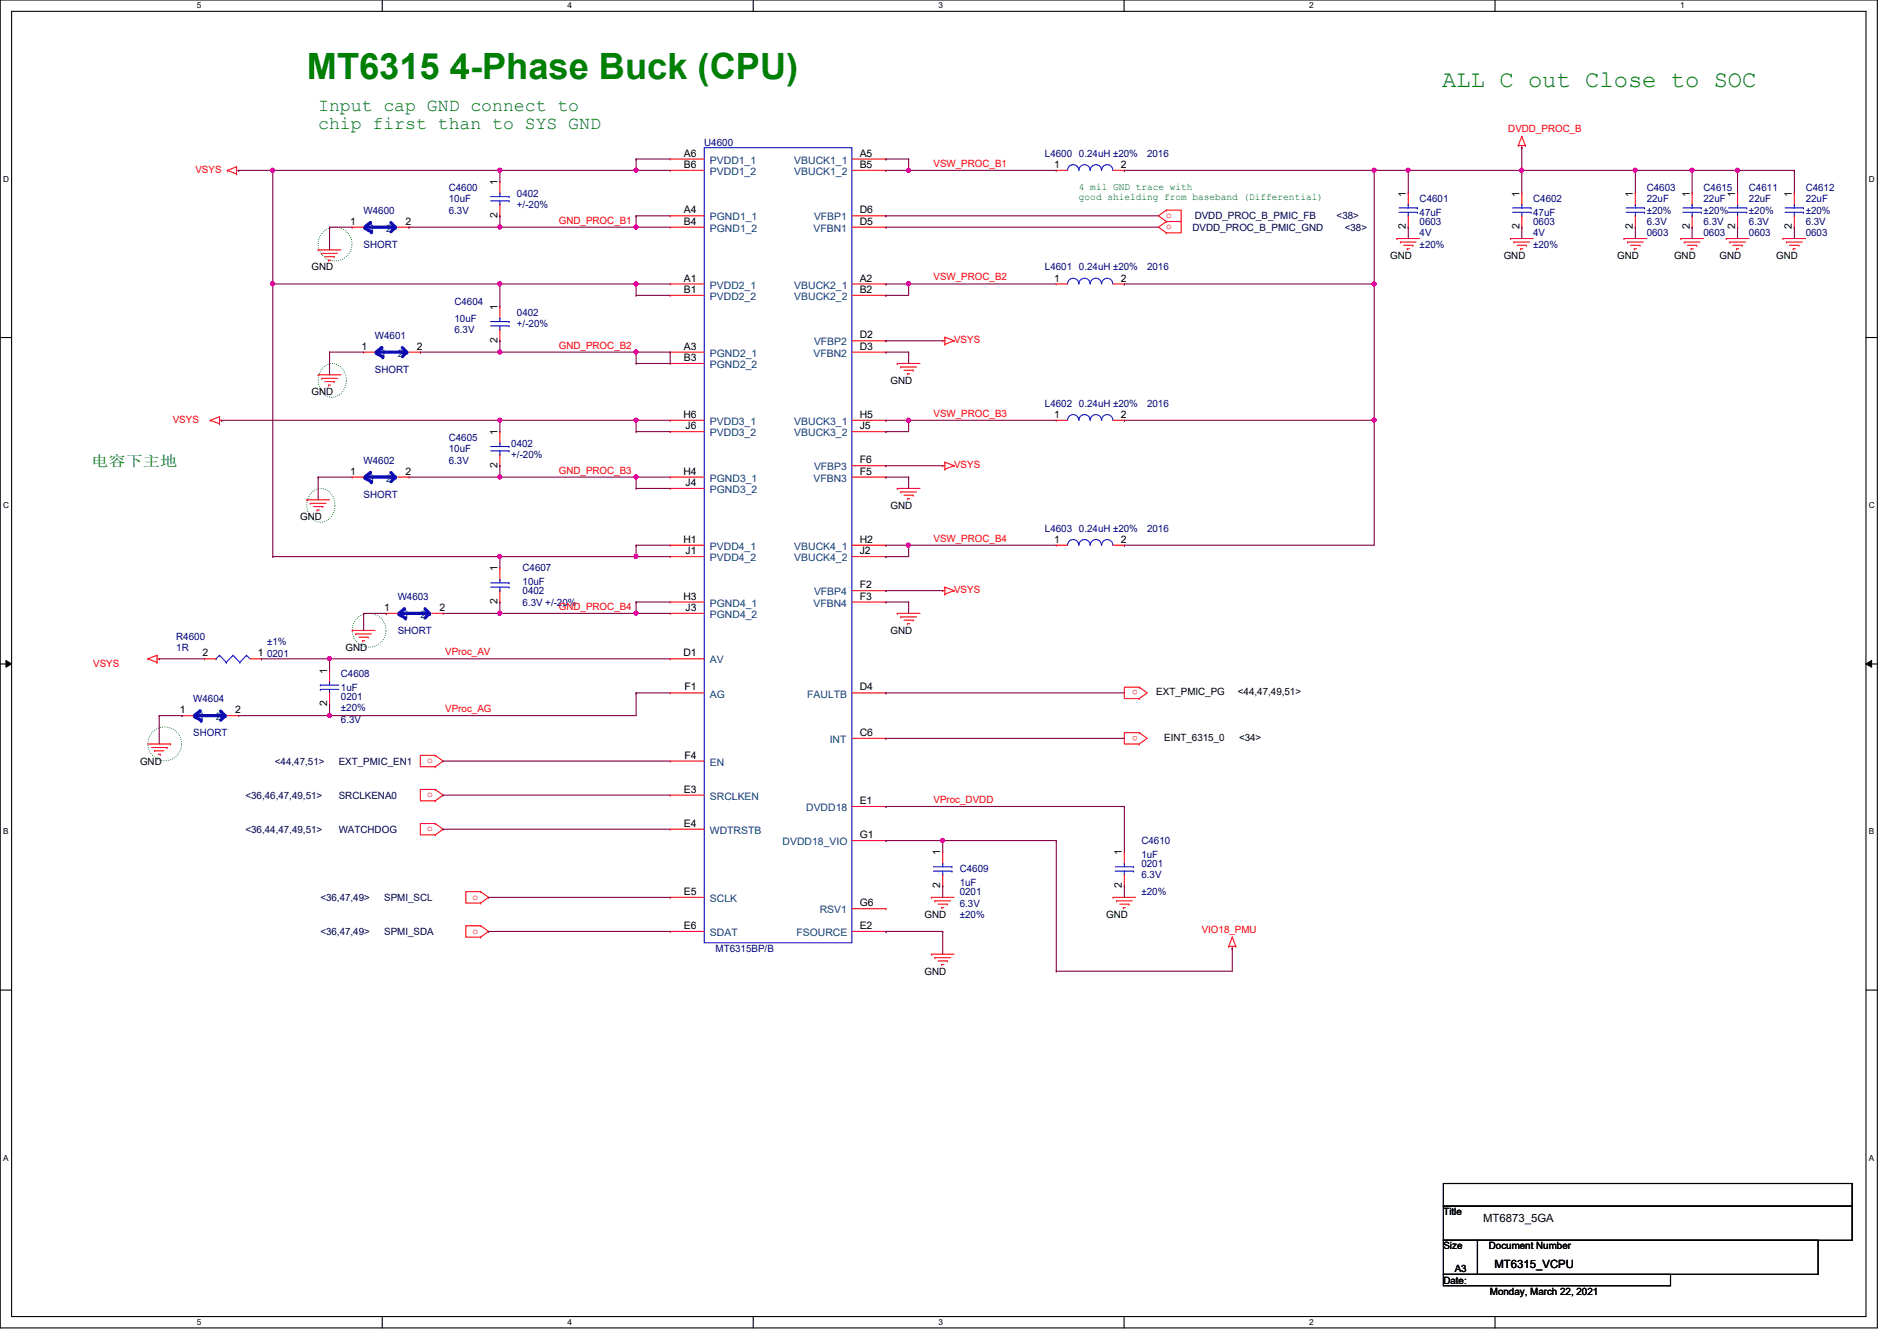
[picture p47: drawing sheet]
<svg xmlns="http://www.w3.org/2000/svg" width="297mm" height="210mm" viewBox="0 0 297 210" stroke-linecap="round" stroke-linejoin="round" font-family="sans-serif">
<defs><g id="words">
<text font-size="5.7" fill="#008000" x="48" y="12.4">MT6315 4-Phase Buck (CPU)</text>
<text font-size="3.7" fill="#008000" x="225.8" y="13.7">ALL C out Close to SOC</text>
<g font-size="2.8" fill="#008000">
<text x="49.8" y="17.4">Input cap GND connect to</text>
<text x="49.8" y="20.2">chip first than to SYS GND</text>
</g>
<text font-size="2.3" fill="#008000" x="14.3" y="73">被三电放电</text>
<g font-size="1.8">
<text x="232.2" y="191.3">MT6873_5GA</text>
<text x="234" y="198.4">MT6315_VCPU</text>
</g>
<g font-size="1.6" fill="#000080">
<text x="110.3" y="22.8">U4600</text>
<text x="70.3" y="29.9">C4600</text>
<text x="163.6" y="24.6">L4600 0.24uH ±20%</text>
<text x="179.6" y="24.6">2016</text>
<text x="257.8" y="29.9">C4603</text>
<text x="266.7" y="29.9">C4615</text>
<text x="273.9" y="29.9">C4611</text>
<text x="282.7" y="29.9">C4612</text>
<text x="56.9" y="33.4">W4600</text>
<text x="70.3" y="31.7">10uF</text>
<text x="70.3" y="33.4">6.3V</text>
<text x="80.9" y="30.8">0402</text>
<text x="80.9" y="32.6">+/-20%</text>
<text x="222.3" y="31.7">C4601</text>
<text x="222.3" y="33.8">47uF</text>
<text x="222.3" y="35.2">0603</text>
<text x="240.1" y="31.7">C4602</text>
<text x="240.1" y="33.8">47uF</text>
<text x="240.1" y="35.2">0603</text>
<text x="257.8" y="31.7">22uF</text>
<text x="257.8" y="35.2">6.3V</text>
<text x="257.8" y="33.4">±20%</text>
<text x="266.7" y="31.7">22uF</text>
<text x="266.7" y="35.2">6.3V</text>
<text x="266.7" y="33.4">±20%</text>
<text x="273.9" y="31.7">22uF</text>
<text x="273.9" y="35.2">6.3V</text>
<text x="273.9" y="33.4">±20%</text>
<text x="282.7" y="31.7">22uF</text>
<text x="282.7" y="35.2">6.3V</text>
<text x="282.7" y="33.4">±20%</text>
<text x="56.9" y="38.8">SHORT</text>
<text x="222.3" y="37">4V</text>
<text x="222.3" y="38.8">±20%</text>
<text x="240.1" y="37">4V</text>
<text x="240.1" y="38.8">±20%</text>
<text x="257.8" y="37">0603</text>
<text x="266.7" y="37">0603</text>
<text x="273.9" y="37">0603</text>
<text x="282.7" y="37">0603</text>
<text x="71.2" y="47.7">C4604</text>
<text x="163.6" y="42.3">L4601 0.24uH ±20%</text>
<text x="179.6" y="42.3">2016</text>
<text x="58.7" y="53">W4601</text>
<text x="71.2" y="50.3">10uF</text>
<text x="71.2" y="52.1">6.3V</text>
<text x="80.9" y="49.4">0402</text>
<text x="80.9" y="51.2">+/-20%</text>
<text x="58.7" y="58.3">SHORT</text>
<text x="163.6" y="63.7">L4602 0.24uH ±20%</text>
<text x="179.6" y="63.7">2016</text>
<text x="70.3" y="69">C4605</text>
<text x="70.3" y="70.8">10uF</text>
<text x="80" y="69.9">0402</text>
<text x="80" y="71.7">+/-20%</text>
<text x="56.9" y="72.6">W4602</text>
<text x="56.9" y="77.9">SHORT</text>
<text x="70.3" y="72.6">6.3V</text>
<text x="163.6" y="83.2">L4603 0.24uH ±20%</text>
<text x="179.6" y="83.2">2016</text>
<text x="81.8" y="89.5">C4607</text>
<text x="62.3" y="93.9">W4603</text>
<text x="81.8" y="91.6">10uF</text>
<text x="81.8" y="93">0402</text>
<text x="81.8" y="94.8">6.3V +/-20%</text>
<text x="27.6" y="100.1">R4600</text>
<text x="27.6" y="101.9">1R</text>
<text x="41.8" y="101">±1%</text>
<text x="62.3" y="99.2">SHORT</text>
<text x="41.8" y="102.8">0201</text>
<text x="53.4" y="106">C4608</text>
<text x="30.3" y="109.9">W4604</text>
<text x="53.4" y="108.1">1uF</text>
<text x="53.4" y="109.6">0201</text>
<text x="53.4" y="113.1">6.3V</text>
<text x="53.4" y="111.3">±20%</text>
<text x="30.3" y="115.2">SHORT</text>
<text x="150.3" y="136.6">C4609</text>
<text x="178.7" y="132.1">C4610</text>
<text x="178.7" y="134.2">1uF</text>
<text x="178.7" y="135.7">0201</text>
<text x="178.7" y="137.5">6.3V</text>
<text x="150.3" y="138.7">1uF</text>
<text x="150.3" y="140.1">0201</text>
<text x="150.3" y="141.9">6.3V</text>
<text x="150.3" y="143.7">±20%</text>
<text x="178.7" y="140.1">±20%</text>
<text x="112.1" y="149">MT6315BP/B</text>
</g>
<g font-size="1.6" fill="#f00">
<text x="236.2" y="20.7">DVDD_PROC_B</text>
<text x="30.6" y="27.1">VSYS</text>
<text x="146.2" y="26.1">VSW_PROC_B1</text>
<text x="87.5" y="35">GND_PROC_B1</text>
<text x="182.6" y="34.1">o</text>
<text x="182.6" y="35.9">o</text>
<text x="146.2" y="43.9">VSW_PROC_B2</text>
<text x="149.4" y="53.7">VSYS</text>
<text x="87.5" y="54.6">GND_PROC_B2</text>
<text x="146.2" y="65.2">VSW_PROC_B3</text>
<text x="27" y="66.2">VSYS</text>
<text x="87.5" y="74.1">GND_PROC_B3</text>
<text x="149.4" y="73.3">VSYS</text>
<text x="146.2" y="84.8">VSW_PROC_B4</text>
<text x="87.5" y="95.5">GND_PROC_B4</text>
<text x="149.4" y="92.8">VSYS</text>
<text x="14.6" y="104.4">VSYS</text>
<text x="69.7" y="102.6">VProc_AV</text>
<text x="69.7" y="111.5">VProc_AG</text>
<text x="178.2" y="108" transform="rotate(180 178.2 108)">o</text>
<text x="66.9" y="119.5">o</text>
<text x="178.2" y="115.1" transform="rotate(180 178.2 115.1)">o</text>
<text x="66.9" y="124.8">o</text>
<text x="146.2" y="125.7">VProc_DVDD</text>
<text x="66.9" y="130.1">o</text>
<text x="74" y="140.8">o</text>
<text x="74" y="146.1">o</text>
<text x="188.2" y="146">VIO18_PMU</text>
</g>
<g font-size="1.6">
<text x="77.9" y="29" transform="rotate(-90 77.9 29)">1</text>
<text x="107.1" y="26.3">B6</text>
<text x="107.1" y="24.5">A6</text>
<text x="134.6" y="24.5">A5</text>
<text x="134.6" y="26.3">B5</text>
<text x="165.1" y="26.3">1</text>
<text x="175.5" y="26.3">2</text>
<text x="54.8" y="35.2">1</text>
<text x="63.5" y="35.2">2</text>
<text x="77.9" y="34.1" transform="rotate(-90 77.9 34.1)">2</text>
<text x="107.1" y="35.2">B4</text>
<text x="107.1" y="33.4">A4</text>
<text x="134.6" y="35.2">D5</text>
<text x="134.6" y="33.4">D6</text>
<text x="220.1" y="35.9" transform="rotate(-90 220.1 35.9)">2</text>
<text x="220.1" y="30.8" transform="rotate(-90 220.1 30.8)">1</text>
<text x="237.9" y="35.9" transform="rotate(-90 237.9 35.9)">2</text>
<text x="237.9" y="30.8" transform="rotate(-90 237.9 30.8)">1</text>
<text x="255.7" y="35.9" transform="rotate(-90 255.7 35.9)">2</text>
<text x="255.7" y="30.8" transform="rotate(-90 255.7 30.8)">1</text>
<text x="264.6" y="35.9" transform="rotate(-90 264.6 35.9)">2</text>
<text x="264.6" y="30.8" transform="rotate(-90 264.6 30.8)">1</text>
<text x="271.7" y="35.9" transform="rotate(-90 271.7 35.9)">2</text>
<text x="271.7" y="30.8" transform="rotate(-90 271.7 30.8)">1</text>
<text x="280.6" y="35.9" transform="rotate(-90 280.6 35.9)">2</text>
<text x="280.6" y="30.8" transform="rotate(-90 280.6 30.8)">1</text>
<text x="217.7" y="40.6">GND</text>
<text x="235.5" y="40.6">GND</text>
<text x="253.2" y="40.6">GND</text>
<text x="262.1" y="40.6">GND</text>
<text x="269.2" y="40.6">GND</text>
<text x="278.1" y="40.6">GND</text>
<text x="48.8" y="42.3">GND</text>
<text x="107.1" y="44.1">A1</text>
<text x="107.1" y="45.8">B1</text>
<text x="134.6" y="44.1">A2</text>
<text x="134.6" y="45.8">B2</text>
<text x="165.1" y="44.1">1</text>
<text x="175.5" y="44.1">2</text>
<text x="77.9" y="53.7" transform="rotate(-90 77.9 53.7)">2</text>
<text x="77.9" y="48.6" transform="rotate(-90 77.9 48.6)">1</text>
<text x="134.6" y="53">D2</text>
<text x="56.6" y="54.7">1</text>
<text x="65.3" y="54.7">2</text>
<text x="107.1" y="54.7">A3</text>
<text x="107.1" y="56.5">B3</text>
<text x="134.6" y="54.7">D3</text>
<text x="48.8" y="61.9">GND</text>
<text x="107" y="65.4">H6</text>
<text x="134.6" y="65.4">H5</text>
<text x="139.4" y="60.1">GND</text>
<text x="165.1" y="65.4">1</text>
<text x="175.5" y="65.4">2</text>
<text x="77.9" y="68.1" transform="rotate(-90 77.9 68.1)">1</text>
<text x="107.4" y="67.2">J6</text>
<text x="134.6" y="67.2">J5</text>
<text x="54.8" y="74.3">1</text>
<text x="63.5" y="74.3">2</text>
<text x="77.9" y="73.2" transform="rotate(-90 77.9 73.2)">2</text>
<text x="107" y="74.3">H4</text>
<text x="107.4" y="76.1">J4</text>
<text x="134.6" y="74.3">F5</text>
<text x="134.6" y="72.5">F6</text>
<text x="47" y="81.4">GND</text>
<text x="139.4" y="79.7">GND</text>
<text x="77.9" y="89.5" transform="rotate(-90 77.9 89.5)">1</text>
<text x="107" y="85">H1</text>
<text x="107.4" y="86.7">J1</text>
<text x="134.6" y="85">H2</text>
<text x="134.6" y="86.7">J2</text>
<text x="165.1" y="85">1</text>
<text x="175.5" y="85">2</text>
<text x="60.2" y="95.6">1</text>
<text x="68.8" y="95.6">2</text>
<text x="77.9" y="94.6" transform="rotate(-90 77.9 94.6)">2</text>
<text x="107" y="93.9">H3</text>
<text x="107.4" y="95.6">J3</text>
<text x="134.6" y="93.9">F3</text>
<text x="134.6" y="92.1">F2</text>
<text x="54.1" y="101.9">GND</text>
<text x="139.4" y="99.2">GND</text>
<text x="31.7" y="102.7">2</text>
<text x="40.4" y="102.7">1</text>
<text x="51.2" y="105.5" transform="rotate(-90 51.2 105.5)">1</text>
<text x="107" y="102.7">D1</text>
<text x="28.1" y="111.6">1</text>
<text x="36.8" y="111.6">2</text>
<text x="51.2" y="110.6" transform="rotate(-90 51.2 110.6)">2</text>
<text x="107.2" y="108.1">F1</text>
<text x="134.6" y="108.1">D4</text>
<text x="181.1" y="108.8">EXT_PMIC_PG</text>
<text x="193.8" y="108.8">&lt;44,47,49,51&gt;</text>
<text x="21.9" y="119.7">GND</text>
<text x="107.2" y="118.7">F4</text>
<text x="134.6" y="115.2">C6</text>
<text x="182.3" y="116">EINT_6315_0</text>
<text x="194" y="116">&lt;34&gt;</text>
<text x="107.1" y="124.1">E3</text>
<text x="134.6" y="125.9">E1</text>
<text x="107.1" y="129.4">E4</text>
<text x="134.6" y="131.2">G1</text>
<text x="147.2" y="133.9" transform="rotate(-90 147.2 133.9)">1</text>
<text x="175.7" y="133.9" transform="rotate(-90 175.7 133.9)">1</text>
<text x="107.1" y="140.1">E5</text>
<text x="134.6" y="141.9">G6</text>
<text x="144.8" y="143.7">GND</text>
<text x="147.2" y="139" transform="rotate(-90 147.2 139)">2</text>
<text x="173.2" y="143.7">GND</text>
<text x="175.7" y="139" transform="rotate(-90 175.7 139)">2</text>
<text x="107.1" y="145.4">E6</text>
<text x="134.6" y="145.4">E2</text>
<text x="144.8" y="152.6">GND</text>
<text x="226" y="190.2">Title</text>
<text x="226" y="195.6">Size</text>
<text x="233.1" y="195.6">Document Number</text>
<text x="226" y="200.9">Date:</text>
<text x="227.8" y="199.1">A3</text>
<text x="233.3" y="202.7">Monday, March 22, 2021</text>
</g>
<g font-size="1.6" fill="#004080">
<text x="111.2" y="27.4">PVDD1_2</text>
<text x="111.2" y="25.6">PVDD1_1</text>
<text x="124.4" y="25.6">VBUCK1_1</text>
<text x="124.4" y="27.4">VBUCK1_2</text>
<text x="111.2" y="34.5">PGND1_1</text>
<text x="127.5" y="34.5">VFBP1</text>
<text x="57.8" y="36.3">1</text>
<text x="60.5" y="36.3">2</text>
<text x="111.2" y="36.3">PGND1_2</text>
<text x="127.4" y="36.3">VFBN1</text>
<text x="111.2" y="45.2">PVDD2_1</text>
<text x="111.2" y="46.9">PVDD2_2</text>
<text x="124.4" y="45.2">VBUCK2_1</text>
<text x="124.4" y="46.9">VBUCK2_2</text>
<text x="59.6" y="55.8">1</text>
<text x="62.3" y="55.8">2</text>
<text x="111.2" y="55.8">PGND2_1</text>
<text x="111.2" y="57.6">PGND2_2</text>
<text x="127.4" y="55.8">VFBN2</text>
<text x="127.5" y="54.1">VFBP2</text>
<text x="111.2" y="66.5">PVDD3_1</text>
<text x="111.2" y="68.3">PVDD3_2</text>
<text x="124.4" y="66.5">VBUCK3_1</text>
<text x="124.4" y="68.3">VBUCK3_2</text>
<text x="57.8" y="75.4">1</text>
<text x="60.5" y="75.4">2</text>
<text x="111.2" y="77.2">PGND3_2</text>
<text x="111.2" y="75.4">PGND3_1</text>
<text x="127.4" y="75.4">VFBN3</text>
<text x="127.5" y="73.6">VFBP3</text>
<text x="111.2" y="86.1">PVDD4_1</text>
<text x="111.2" y="87.8">PVDD4_2</text>
<text x="124.4" y="86.1">VBUCK4_1</text>
<text x="124.4" y="87.8">VBUCK4_2</text>
<text x="111.2" y="95">PGND4_1</text>
<text x="127.4" y="95">VFBN4</text>
<text x="127.5" y="93.2">VFBP4</text>
<text x="63.2" y="96.7">1</text>
<text x="65.8" y="96.7">2</text>
<text x="111.2" y="96.7">PGND4_2</text>
<text x="111.2" y="103.8">AV</text>
<text x="31.2" y="112.7">1</text>
<text x="33.8" y="112.7">2</text>
<text x="111.2" y="109.2">AG</text>
<text x="126.4" y="109.2">FAULTB</text>
<text x="111.2" y="119.8">EN</text>
<text x="129.9" y="116.3">INT</text>
<text x="111.2" y="125.2">SRCLKEN</text>
<text x="111.2" y="130.5">WDTRSTB</text>
<text x="126.2" y="127">DVDD18</text>
<text x="122.6" y="132.3">DVDD18_VIO</text>
<text x="111.2" y="141.2">SCLK</text>
<text x="128.4" y="143">RSV1</text>
<text x="111.2" y="146.5">SDAT</text>
<text x="124.7" y="146.5">FSOURCE</text>
</g>
<g font-size="1.6" fill="#008000">
<text x="168.9" y="29.7">4 mil GND trace with</text>
<text x="168.9" y="31.2">good shielding from baseband (Differential)</text>
</g>
<g font-size="1.6" fill="#000040">
<text x="187.1" y="34.3">DVDD_PROC_B_PMIC_FB</text>
<text x="209.3" y="34.3">&lt;38&gt;</text>
<text x="186.7" y="36.1">DVDD_PROC_B_PMIC_GND</text>
<text x="210.6" y="36.1">&lt;38&gt;</text>
<text x="43" y="119.7">&lt;44,47,51&gt;</text>
<text x="53" y="119.7">EXT_PMIC_EN1</text>
<text x="38.4" y="125">&lt;36,46,47,49,51&gt;</text>
<text x="53" y="125">SRCLKENA0</text>
<text x="38.4" y="130.3">&lt;36,44,47,49,51&gt;</text>
<text x="53" y="130.3">WATCHDOG</text>
<text x="50.2" y="141">&lt;36,47,49&gt;</text>
<text x="60.2" y="141">SPMI_SCL</text>
<text x="50.2" y="146.3">&lt;36,47,49&gt;</text>
<text x="60.2" y="146.3">SPMI_SDA</text>
</g>
<g font-size="1.3">
<text x="30.8" y="1.3">5</text>
<text x="88.9" y="1.3">4</text>
<text x="146.9" y="1.3">3</text>
<text x="205" y="1.3">2</text>
<text x="263.1" y="1.3">1</text>
<text x=".5" y="28.4">D</text>
<text x="292.6" y="28.4">D</text>
<text x=".5" y="79.5">C</text>
<text x="292.6" y="79.5">C</text>
<text x=".5" y="130.6">B</text>
<text x="292.6" y="130.6">B</text>
<text x=".5" y="181.7">A</text>
<text x="292.6" y="181.7">A</text>
<text x="30.8" y="207.4">5</text>
<text x="88.9" y="207.4">4</text>
<text x="146.9" y="207.4">3</text>
<text x="205" y="207.4">2</text>
</g>
</g></defs>
<path d="M0 0h294v207.9h-294zM1.8 1.8h290.4v204.3h-290.4z" fill="none" stroke="#000" stroke-width=".17"/>
<g fill="#fff">
<path d="M30.8 .2h.7v1.4h-.7z"/>
<path d="M30.8 206.2h.7v1.4h-.7z"/>
</g>
<path d="M59.9 0v1.8M59.9 206.1v1.8" fill="none" stroke="#000" stroke-width=".17"/>
<g fill="#fff">
<path d="M88.9 .2h.6v1.4h-.6z"/>
<path d="M88.9 206.2h.6v1.4h-.6z"/>
</g>
<path d="M117.9 0v1.8M117.9 206.1v1.8" fill="none" stroke="#000" stroke-width=".17"/>
<g fill="#fff">
<path d="M146.9 .2h.7v1.4h-.7z"/>
<path d="M146.9 206.2h.7v1.4h-.7z"/>
</g>
<path d="M176 0v1.8M176 206.1v1.8" fill="none" stroke="#000" stroke-width=".17"/>
<g fill="#fff">
<path d="M205 .2h.7v1.4h-.7z"/>
<path d="M205 206.2h.7v1.4h-.7z"/>
</g>
<path d="M234.1 0v1.8M234.1 206.1v1.8" fill="none" stroke="#000" stroke-width=".17"/>
<g fill="#fff">
<path d="M263.1 .2h.7v1.4h-.7z"/>
<path d="M.5 27.3h.9v1.4h-.9z"/>
<path d="M292.6 27.3h.9v1.4h-.9z"/>
<path d="M.5 78.4h.9v1.4h-.9z"/>
<path d="M292.6 78.4h.9v1.4h-.9z"/>
</g>
<path d="M0 52.8h1.8M292.2 52.8h1.8" fill="none" stroke="#000" stroke-width=".17"/>
<g fill="#fff">
<path d="M.5 129.5h.8v1.4h-.8z"/>
<path d="M292.6 129.5h.9v1.4h-.9z"/>
</g>
<path d="M0 103.9h1.8M292.2 103.9h1.8" fill="none" stroke="#000" stroke-width=".17"/>
<path d="M.9 103.4l.9 .5-.9 .5zM292.2 103.9l.9-.5v1z" fill="#000"/>
<path d="M.9 103.4l.9 .5-.9 .5zM292.2 103.9l.9-.5v1z" fill="none" stroke="#000" stroke-width=".16"/>
<g fill="#fff">
<path d="M.5 180.5h.8v1.4h-.8z"/>
<path d="M292.6 180.5h.9v1.4h-.9z"/>
</g>
<path d="M0 155h1.8M292.2 155h1.8M226 185.3h64v3.5h-64zM226 188.8h64v5.3h-64zM226 194.1h5.3v5.4h-5.3zM226 199.5h35.6v1.8h-35.6zM231.3 194.1h53.4v5.4h-53.4z" fill="none" stroke="#000" stroke-width=".17"/>
<g fill="none" stroke="#008000" stroke-width=".17" stroke-dasharray="0 .3">
<path d="M50.6 57.5a2.03 2.03 0 0 1 3.4 .9 2.69 2.69 0 0 1-2 3.8 2.63 2.63 0 0 1-2-3.8zM48.9 77a2.03 2.03 0 0 1 3.3 .9 2.69 2.69 0 0 1-2 3.8 2.63 2.63 0 0 1-1.9-3.8z"/>
<circle cx="52.5" cy="38.2" r="2.65"/>
<circle cx="57.8" cy="98.7" r="2.65"/>
<circle cx="25.8" cy="116.4" r="2.65"/>
</g>
<g fill="none" stroke="#f00" stroke-width=".17">
<path d="M35.6 26.7h.1M35.6 26.7l1.4 .5M37 27.2h.1M37 26.1h.1M37 26.1v1.1M37 26.7h.4M37 26.1l-1.4 .6M37.4 26.7h.1M49.8 39.1h.1M49.8 39.1h3.6M50.4 39.7h.1M50.4 39.7h2.4"/>
<path d="M182.6 32.9h.1M182.6 34.7h.1M182.6 32.9h2.4v1.8h-2.4M182.6 36.4h.1M182.6 34.7h2.4v1.7h-2.4M182.6 32.9l-1.2 .9 1.2 .9M182.6 34.7l-1.2 .9 1.2 .8M218.7 37.3h.1M218.7 37.3h3.6M219.3 37.9h.1M219.3 37.9h2.4M219.8 38.4h1.4"/>
<path d="M220.3 38.9h.1M220.3 38.9h.4M220.5 30.2h.1M220.5 35.6h.1M220.5 30.2v1.8M220.5 33.8v1.8M221.2 38.4h.1M236.5 37.3h.1M236.5 37.3h3.6M237.1 37.9h.1M237.1 37.9h2.4M237.6 38.4h1.4"/>
<path d="M237.7 22.8h.1M237.7 22.8h1.1M238.1 38.9h.1M238.1 38.9h.4M238.3 23.1h.1M238.3 21.3h.1M238.3 22.8v.3M238.3 21.3l-.6 1.5M238.3 21.3l.5 1.5M238.8 22.8h.1M239 38.4h.1M254.3 37.3h.1"/>
<path d="M254.3 37.3h3.5M254.8 37.9h.1M254.8 37.9h2.5M255.4 38.4h1.4M255.9 38.9h.1M255.9 38.9h.3M256.8 38.4h.1M263.2 37.3h.1M263.2 37.3h3.5M263.7 37.9h.1M263.7 37.9h2.5M264.2 38.4h1.5"/>
<path d="M264.8 38.9h.1M264.8 38.9h.3M265.7 38.4h.1M270.3 37.3h.1M270.3 37.3h3.6M270.8 37.9h.1M270.8 37.9h2.5M271.4 38.4h1.4M271.9 38.9h.1M271.9 38.9h.3M272.8 38.4h.1M279.2 37.3h.1"/>
<path d="M279.2 37.3h3.5M279.7 37.9h.1M279.7 37.9h2.5M280.2 38.4h1.5M280.8 38.9h.1M280.8 38.9h.3M281.7 38.4h.1M49.8 58.7h.1M49.8 58.7h3.6M50.4 59.2h.1M50.4 59.2h2.4M50.9 40.2h1.4"/>
<path d="M50.9 59.7h1.4M51.4 40.7h.1M51.4 40.7h.4M52.3 40.2h.1M52.3 59.7h.1M78.3 48h.1M78.3 53.3h.1M78.3 48v1.8M78.3 51.6v1.7M140.5 56.9h.1M140.5 56.9h3.6M141.1 57.4h.1"/>
<path d="M141.1 57.4h2.4M141.6 58h1.4M142.1 58.5h.1M142.1 58.5h.3M143 58h.1M147.6 53.3h.1M147.6 53.3h.4M148 52.8h.1M148 53.9h.1M148 52.8v1.1M148 52.8l1.4 .5M149.4 53.3h.1"/>
<path d="M149.4 53.3l-1.4 .6M32.9 65.8h.1M32.9 65.8l1.5 .5M34.4 66.3h.1M34.4 65.2h.1M34.4 65.2v1.1M34.4 65.8h.3M34.4 65.2l-1.5 .6M34.7 65.8h.1M48 78.2h.1M48 78.2h3.6M48.6 78.8h.1"/>
<path d="M48.6 78.8h2.5M49.1 79.3h1.4M49.7 79.8h.1M49.7 79.8h.3M50.5 79.3h.1M51.4 60.3h.1M51.4 60.3h.4M78.3 67.6h.1M78.3 72.9h.1M78.3 67.6v1.7M78.3 71.1v1.8M140.5 76.5h.1"/>
<path d="M140.5 76.5h3.6M141.1 77h.1M141.1 77h2.4M141.6 77.5h1.4M142.1 78.1h.1M142.1 78.1h.3M143 77.5h.1M147.6 72.9h.1M147.6 72.9h.4M148 72.3h.1M148 73.4h.1M148 72.3v1.1"/>
<path d="M148 72.3l1.4 .6M149.4 72.9h.1M149.4 72.9l-1.4 .5M55.2 98.7h.1M55.2 98.7h3.5M55.7 99.2h.1M55.7 99.2h2.5M56.2 99.7h1.5M57.7 99.7h.1M78.3 88.9h.1M78.3 94.2h.1M78.3 88.9v1.8"/>
<path d="M78.3 92.5v1.7M140.5 96h.1M140.5 96h3.6M141.1 96.6h.1M141.1 96.6h2.4M141.6 97.1h1.4M142.1 97.6h.1M142.1 97.6h.3M143 97.1h.1M147.6 92.5h.1M147.6 92.5h.4M148 91.9h.1"/>
<path d="M148 93h.1M148 91.9v1.1M148 91.9l1.4 .6M149.4 92.5h.1M149.4 92.5l-1.4 .5M23.2 103.1h.1M23.2 103.1l1.4 .6M23.2 116.5h3.5M23.7 117h2.5M24.2 117.5h.1M24.2 117.5h1.5M24.6 103.7h.1"/>
<path d="M24.6 102.6h.1M24.6 102.6v1.1M24.6 103.1h.3M24.6 102.6l-1.4 .5M24.8 118.1h.3M24.9 103.1h.1M25.1 118.1h.1M26.2 117h.1M26.7 116.5h.1M56.8 100.3h.1M56.8 100.3h.3M68.2 118.2h.1"/>
<path d="M68.2 118.2h-2.4v1.8h2.4M68.2 118.2l1.2 .9-1.2 .9M178.4 109.3h.1M178.4 107.6h.1M178.4 107.6h-2.3v1.7h2.3M178.4 116.5h.1M178.4 114.7h.1M178.4 114.7h-2.3v1.8h2.3M178.4 107.6l1.2 .9-1.2 .8M178.4 114.7l1.2 .9-1.2 .9M68.2 120h.1M68.2 123.6h.1"/>
<path d="M68.2 125.3h.1M68.2 123.6h-2.4v1.7h2.4M68.2 128.9h.1M68.2 130.7h.1M68.2 128.9h-2.4v1.8h2.4M68.2 123.6l1.2 .9-1.2 .8M68.2 128.9l1.2 .9-1.2 .9M75.3 139.6h.1M75.3 139.6h-2.4v1.8h2.4M75.3 139.6l1.2 .9-1.2 .9M75.3 141.4h.1M75.3 144.9h.1"/>
<path d="M75.3 146.7h.1M75.3 144.9h-2.4v1.8h2.4M75.3 144.9l1.2 .9-1.2 .9M145.8 140.5h.1M145.8 149.4h.1M145.8 140.5h3.6M145.8 149.4h3.6M146.4 141h.1M146.4 149.9h.1M146.4 141h2.4M146.4 149.9h2.4M146.9 141.5h1.4"/>
<path d="M146.9 150.4h1.4M147.4 142.1h.1M147.4 151h.1M147.4 142.1h.4M147.4 151h.4M148.3 141.5h.1M148.3 150.4h.1M174.3 140.5h.1M174.3 140.5h3.5M174.8 141h.1M174.8 141h2.5M175.3 141.5h1.5"/>
<path d="M175.9 142.1h.1M175.9 142.1h.3M176.8 141.5h.1M192.4 148.1h.1M192.4 148.1h1.1M193 148.5h.1M193 146.7h.1M193 148.1v.4M193 146.7l-.6 1.4M193 146.7l.5 1.4M193.5 148.1h.1"/>
</g>
<g fill="none" stroke="#00f" stroke-width=".17">
<path d="M219.1 32.6h2.9M219.1 33.2h2.9M220.5 32h.1M220.5 33.8h.1M220.5 32v.6M220.5 33.2v.6M222 32.6h.1M222 33.2h.1M76.8 50.3h2.9M76.8 51h2.9M78.3 49.8h.1M78.3 51.6h.1"/>
<path d="M78.3 49.8v.5M78.3 51v.6M79.7 50.3h.1M79.7 51h.1M76.8 69.9h2.9M76.8 70.6h2.9M78.3 69.3h.1M78.3 71.1h.1M78.3 69.3v.6M78.3 70.6v.5M79.7 69.9h.1M79.7 70.6h.1"/>
<path d="M76.8 91.2h2.9M76.8 91.9h2.9M78.3 90.7h.1M78.3 92.5h.1M78.3 90.7v.5M78.3 91.9v.6M79.7 91.2h.1M79.7 91.9h.1"/>
</g>
<path d="M34.5 111.3l.5 .5" fill="none" stroke="#00f" stroke-width=".51"/>
<circle cx="35" cy="111.8" r=".25" fill="#00f"/>
<path d="M35.3 112l-.8 .7" fill="none" stroke="#00f" stroke-width=".51"/>
<circle cx="35.3" cy="112" r=".25" fill="#00f"/>
<path d="M30.8 112h3.9" fill="none" stroke="#00f" stroke-width=".51"/>
<circle cx="34.7" cy="112" r=".25" fill="#00f"/>
<path d="M31.3 111.3l-.9 .7" fill="none" stroke="#00f" stroke-width=".51"/>
<circle cx="31.3" cy="111.3" r=".25" fill="#00f"/>
<path d="M30.4 112.2l1.1 .5" fill="none" stroke="#00f" stroke-width=".51"/>
<circle cx="31.5" cy="112.7" r=".25" fill="#00f"/>
<path d="M28.5 112h.1M28.5 112h1.8M35.6 112h1.8M37.4 112h.1" fill="none" stroke="#f00" stroke-width=".17"/>
<path d="M63 54.4l.5 .5" fill="none" stroke="#00f" stroke-width=".51"/>
<circle cx="63.5" cy="54.9" r=".25" fill="#00f"/>
<path d="M63.7 55.1l-.7 .7" fill="none" stroke="#00f" stroke-width=".51"/>
<circle cx="63.7" cy="55.1" r=".25" fill="#00f"/>
<path d="M59.3 55.1h3.9" fill="none" stroke="#00f" stroke-width=".51"/>
<circle cx="63.2" cy="55.1" r=".25" fill="#00f"/>
<path d="M59.8 54.4l-.9 .7" fill="none" stroke="#00f" stroke-width=".51"/>
<circle cx="59.8" cy="54.4" r=".25" fill="#00f"/>
<path d="M58.9 55.3l1 .5" fill="none" stroke="#00f" stroke-width=".51"/>
<circle cx="59.9" cy="55.8" r=".25" fill="#00f"/>
<path d="M56.9 55.1h.1M56.9 55.1h1.8M64 55.1h1.8M65.8 55.1h.1" fill="none" stroke="#f00" stroke-width=".17"/>
<path d="M61.2 34.8l.5 .6" fill="none" stroke="#00f" stroke-width=".51"/>
<circle cx="61.7" cy="35.4" r=".25" fill="#00f"/>
<path d="M61.9 35.6l-.7 .7" fill="none" stroke="#00f" stroke-width=".51"/>
<circle cx="61.9" cy="35.6" r=".25" fill="#00f"/>
<path d="M57.5 35.6h3.9" fill="none" stroke="#00f" stroke-width=".51"/>
<circle cx="61.4" cy="35.6" r=".25" fill="#00f"/>
<path d="M58 34.8l-.9 .8" fill="none" stroke="#00f" stroke-width=".51"/>
<circle cx="58" cy="34.8" r=".25" fill="#00f"/>
<path d="M57.1 35.7l1.1 .6" fill="none" stroke="#00f" stroke-width=".51"/>
<circle cx="58.2" cy="36.3" r=".25" fill="#00f"/>
<path d="M55.2 35.6h.1M55.2 35.6h1.7M62.3 35.6h1.7M64 35.6h.1M238.3 30.2h.1M238.3 35.6h.1M238.3 30.2v1.8M238.3 33.8v1.8M265 30.2h.1M265 35.6h.1M265 30.2v1.8M265 33.8v1.8" fill="none" stroke="#f00" stroke-width=".17"/>
<g fill="none" stroke="#00f" stroke-width=".17">
<path d="M236.9 32.6h2.8M236.9 33.2h2.8M238.3 32h.1M238.3 33.8h.1M238.3 32v.6M238.3 33.2v.6M239.7 32.6h.1M239.7 33.2h.1M263.5 32.6h2.9M263.5 33.2h2.9M265 32h.1M265 33.8h.1"/>
<path d="M265 32v.6M265 33.2v.6M266.4 32.6h.1M266.4 33.2h.1"/>
</g>
<path d="M66.5 95.3l.6 .5" fill="none" stroke="#00f" stroke-width=".51"/>
<circle cx="67.1" cy="95.8" r=".25" fill="#00f"/>
<path d="M67.3 96l-.8 .7" fill="none" stroke="#00f" stroke-width=".51"/>
<circle cx="67.3" cy="96" r=".25" fill="#00f"/>
<path d="M62.8 96h3.9" fill="none" stroke="#00f" stroke-width=".51"/>
<circle cx="66.7" cy="96" r=".25" fill="#00f"/>
<path d="M63.3 95.3l-.9 .7" fill="none" stroke="#00f" stroke-width=".51"/>
<circle cx="63.3" cy="95.3" r=".25" fill="#00f"/>
<path d="M62.4 96.2l1.1 .5" fill="none" stroke="#00f" stroke-width=".51"/>
<circle cx="63.5" cy="96.7" r=".25" fill="#00f"/>
<path d="M60.5 96h.1M60.5 96h1.8M67.6 96h1.8M69.4 96h.1" fill="none" stroke="#f00" stroke-width=".17"/>
<path d="M61.2 74l.5 .5" fill="none" stroke="#00f" stroke-width=".51"/>
<circle cx="61.7" cy="74.5" r=".25" fill="#00f"/>
<path d="M61.9 74.7l-.7 .7" fill="none" stroke="#00f" stroke-width=".51"/>
<circle cx="61.9" cy="74.7" r=".25" fill="#00f"/>
<path d="M57.5 74.7h3.9" fill="none" stroke="#00f" stroke-width=".51"/>
<circle cx="61.4" cy="74.7" r=".25" fill="#00f"/>
<path d="M58 74l-.9 .7" fill="none" stroke="#00f" stroke-width=".51"/>
<circle cx="58" cy="74" r=".25" fill="#00f"/>
<path d="M57.1 74.8l1.1 .6" fill="none" stroke="#00f" stroke-width=".51"/>
<circle cx="58.2" cy="75.4" r=".25" fill="#00f"/>
<g fill="none" stroke="#f00" stroke-width=".17">
<path d="M78.3 28.4h.1M78.3 33.8h.1M78.3 28.4v1.8M78.3 32v1.8M104.9 26.7h.1M104.9 35.6h.1M104.9 33.8h.1M104.9 24.9h.1M104.9 26.7h5.4M104.9 35.6h5.4M104.9 33.8h5.4M104.9 24.9h5.4"/>
<path d="M133.4 26.7h5.3M133.4 35.6h5.3M133.4 33.8h5.3M133.4 24.9h5.3M138.7 35.6h.1M138.7 33.8h.1M138.7 24.9h.1M138.7 26.7h.1M165.4 26.7h.1M165.4 26.7h1.8M174.3 26.7h1.8M176.1 26.7h.1"/>
<path d="M256.1 30.2h.1M256.1 35.6h.1M256.1 30.2v1.8M256.1 33.8v1.8M272.1 30.2h.1M272.1 35.6h.1M272.1 30.2v1.8M272.1 33.8v1.8M281 30.2h.1M281 35.6h.1M281 30.2v1.8M281 33.8v1.8"/>
<path d="M104.9 44.4h.1M104.9 55.1h.1M104.9 56.9h.1M104.9 46.2h.1M104.9 44.4h5.4M104.9 55.1h5.4M104.9 56.9h5.4M104.9 46.2h5.4M133.4 44.4h5.3M133.4 55.1h5.3M133.4 53.3h5.3M133.4 46.2h5.3"/>
<path d="M138.7 53.3h.1M138.7 44.4h.1M138.7 46.2h.1M138.7 55.1h.1M165.4 44.4h.1M165.4 44.4h1.8M174.3 44.4h1.8M176.1 44.4h.1M55.2 74.7h.1M55.2 74.7h1.7M62.3 74.7h1.7M64 74.7h.1"/>
<path d="M104.9 65.8h.1M104.9 76.5h.1M104.9 74.7h.1M104.9 67.6h.1M104.9 74.7h5.4M104.9 65.8h5.4M104.9 76.5h5.4M104.9 67.6h5.4M133.4 74.7h5.3M133.4 65.8h5.3M133.4 67.6h5.3M133.4 72.9h5.3"/>
<path d="M138.7 65.8h.1M138.7 67.6h.1M138.7 72.9h.1M138.7 74.7h.1M165.4 65.8h.1M165.4 65.8h1.8M174.3 65.8h1.8M176.1 65.8h.1M104.9 85.3h.1M104.9 87.1h.1M104.9 94.2h.1M104.9 96h.1"/>
<path d="M104.9 85.3h5.4M104.9 87.1h5.4M104.9 94.2h5.4M104.9 96h5.4M133.4 85.3h5.3M133.4 87.1h5.3M133.4 94.2h5.3M133.4 92.5h5.3M138.7 85.3h.1M138.7 87.1h.1M138.7 92.5h.1M138.7 94.2h.1"/>
<path d="M165.4 85.3h.1M165.4 85.3h1.8M174.3 85.3h1.8M176.1 85.3h.1M32 103.1h.1M32 103.1h1.8M39.2 103.1h1.7M40.9 103.1h.1M51.6 104.9h.1M51.6 110.2h.1M51.6 104.9v1.8M51.6 108.5v1.7"/>
<path d="M104.9 108.5h.1M104.9 119.1h.1M104.9 103.1h.1M104.9 103.1h5.4M104.9 108.5h5.4M104.9 119.1h5.4M133.4 108.5h5.3M133.4 115.6h5.3M138.7 108.5h.1M138.7 115.6h.1M104.9 124.5h.1M104.9 129.8h.1"/>
<path d="M104.9 124.5h5.4M104.9 129.8h5.4M133.4 126.2h5.3M133.4 131.6h5.3M138.7 126.2h.1M138.7 131.6h.1M147.6 133.3h.1M147.6 138.7h.1M147.6 133.3v1.8M147.6 136.9v1.8M176.1 133.3h.1M176.1 138.7h.1"/>
<path d="M176.1 133.3v1.8M176.1 136.9v1.8M104.9 145.8h.1M104.9 140.5h.1M104.9 145.8h5.4M104.9 140.5h5.4M133.4 145.8h5.3M133.4 142.2h5.3M138.7 142.2h.1M138.7 145.8h.1"/>
</g>
<g fill="none" stroke="#00f" stroke-width=".17">
<path d="M76.8 30.8h2.9M76.8 31.5h2.9M78.3 30.2h.1M78.3 32h.1M78.3 30.2v.6M78.3 31.5v.5M79.7 30.8h.1M79.7 31.5h.1M110.3 23.1h23.1v124.5h-23.1zM167.2 26.7a.87 .87 0 0 1 .8-.9 .87 .87 0 0 1 .9 .9M168.9 26.7a.87 .87 0 0 1 .9-.9 .87 .87 0 0 1 .9 .9M170.7 26.7a.87 .87 0 0 1 .9-.9 .87 .87 0 0 1 .9 .9"/>
<path d="M172.5 26.7a.87 .87 0 0 1 .9-.9 .87 .87 0 0 1 .8 .9M254.6 32.6h2.9M254.6 33.2h2.9M256.1 32h.1M256.1 33.8h.1M256.1 32v.6M256.1 33.2v.6M257.5 32.6h.1M257.5 33.2h.1M270.6 32.6h2.9M270.6 33.2h2.9M272.1 32h.1"/>
<path d="M272.1 33.8h.1M272.1 32v.6M272.1 33.2v.6M273.5 32.6h.1M273.5 33.2h.1M279.5 32.6h2.9M279.5 33.2h2.9M281 32h.1M281 33.8h.1M281 32v.6M281 33.2v.6M282.4 32.6h.1"/>
<path d="M282.4 33.2h.1M167.2 44.4a.87 .87 0 0 1 .8-.8 .87 .87 0 0 1 .9 .8M168.9 44.4a.87 .87 0 0 1 .9-.8 .87 .87 0 0 1 .9 .8M170.7 44.4a.87 .87 0 0 1 .9-.8 .87 .87 0 0 1 .9 .8M172.5 44.4a.87 .87 0 0 1 .9-.8 .87 .87 0 0 1 .8 .8M167.2 65.8a.87 .87 0 0 1 .8-.9 .87 .87 0 0 1 .9 .9M168.9 65.8a.87 .87 0 0 1 .9-.9 .87 .87 0 0 1 .9 .9M170.7 65.8a.87 .87 0 0 1 .9-.9 .87 .87 0 0 1 .9 .9M172.5 65.8a.87 .87 0 0 1 .9-.9 .87 .87 0 0 1 .8 .9M167.2 85.3a.87 .87 0 0 1 .8-.8 .87 .87 0 0 1 .9 .8M168.9 85.3a.87 .87 0 0 1 .9-.8 .87 .87 0 0 1 .9 .8M170.7 85.3a.87 .87 0 0 1 .9-.8 .87 .87 0 0 1 .9 .8"/>
<path d="M172.5 85.3a.87 .87 0 0 1 .9-.8 .87 .87 0 0 1 .8 .8M33.8 103.1h.1M34.4 102.6h.1M34.4 102.6l1 1.1M34.4 102.6l-.6 .5M35.4 103.7h.1M36.5 102.6h.1M36.5 102.6l1 1.1M36.5 102.6l-1.1 1.1M37.5 103.7h.1M38.6 102.6h.1M38.6 102.6l.6 .5"/>
<path d="M38.6 102.6l-1.1 1.1M50.2 107.2h.1M50.2 107.9h.1M50.2 107.2h2.8M50.2 107.9h2.8M51.6 106.7h.1M51.6 108.5h.1M51.6 106.7v.5M51.6 107.9v.6M146.2 135.7h2.9M146.2 136.4h2.9M147.6 135.1h.1"/>
<path d="M147.6 136.9h.1M147.6 135.1v.6M147.6 136.4v.5M149.1 135.7h.1M149.1 136.4h.1M174.6 135.7h2.9M174.6 136.4h2.9M176.1 135.1h.1M176.1 136.9h.1M176.1 135.1v.6M176.1 136.4v.5M177.5 135.7h.1"/>
<path d="M177.5 136.4h.1"/>
</g>
<g fill="none" stroke="#800040" stroke-width=".17">
<path d="M37.4 26.7h.1M37.4 26.7h40.9M42.7 26.7h.1M42.7 26.7v17.7M99.6 24.9h.1M99.6 24.9h5.3M99.6 24.9v1.8M138.7 24.9h.1M138.7 24.9h3.6M142.3 24.9h.1M142.3 24.9v1.8M238.3 23.1h.1"/>
<path d="M238.3 23.1v3.6"/>
</g>
<circle cx="78.2" cy="26.6" r=".32" fill="#f0f"/>
<circle cx="78.2" cy="26.6" r=".32" fill="none" stroke="#f0f" stroke-width=".17"/>
<circle cx="42.7" cy="26.6" r=".32" fill="#f0f"/>
<circle cx="42.7" cy="26.6" r=".32" fill="none" stroke="#f0f" stroke-width=".17"/>
<path d="M78.3 26.7h.1M78.3 26.7v1.7M78.3 26.7h21.3" fill="none" stroke="#800040" stroke-width=".17"/>
<circle cx="99.6" cy="26.6" r=".32" fill="#f0f"/>
<circle cx="99.6" cy="26.6" r=".32" fill="none" stroke="#f0f" stroke-width=".17"/>
<path d="M99.6 26.7h.1M99.6 26.7h5.3M138.7 26.7h.1M138.7 26.7h26.7M142.3 26.7h.1" fill="none" stroke="#800040" stroke-width=".17"/>
<circle cx="142.3" cy="26.6" r=".32" fill="#f0f"/>
<circle cx="142.3" cy="26.6" r=".32" fill="none" stroke="#f0f" stroke-width=".17"/>
<path d="M176.1 26.7h.1M176.1 26.7h39.1" fill="none" stroke="#800040" stroke-width=".17"/>
<circle cx="215.2" cy="26.6" r=".32" fill="#f0f"/>
<circle cx="215.2" cy="26.6" r=".32" fill="none" stroke="#f0f" stroke-width=".17"/>
<path d="M215.2 26.7h.1M215.2 26.7v17.7M215.2 26.7h23.1M220.5 26.7h.1M220.5 26.7v3.5" fill="none" stroke="#800040" stroke-width=".17"/>
<circle cx="238.3" cy="26.6" r=".32" fill="#f0f"/>
<circle cx="238.3" cy="26.6" r=".32" fill="none" stroke="#f0f" stroke-width=".17"/>
<circle cx="220.5" cy="26.6" r=".32" fill="#f0f"/>
<circle cx="220.5" cy="26.6" r=".32" fill="none" stroke="#f0f" stroke-width=".17"/>
<path d="M238.3 26.7h.1M238.3 26.7v3.5M238.3 26.7h26.7M256.1 26.7h.1M256.1 26.7v3.5" fill="none" stroke="#800040" stroke-width=".17"/>
<circle cx="264.9" cy="26.6" r=".32" fill="#f0f"/>
<circle cx="264.9" cy="26.6" r=".32" fill="none" stroke="#f0f" stroke-width=".17"/>
<circle cx="256" cy="26.6" r=".32" fill="#f0f"/>
<circle cx="256" cy="26.6" r=".32" fill="none" stroke="#f0f" stroke-width=".17"/>
<path d="M265 26.7h.1M265 26.7v3.5M265 26.7h16M272.1 26.7h.1M272.1 26.7v3.5" fill="none" stroke="#800040" stroke-width=".17"/>
<circle cx="272" cy="26.6" r=".32" fill="#f0f"/>
<circle cx="272" cy="26.6" r=".32" fill="none" stroke="#f0f" stroke-width=".17"/>
<g fill="none" stroke="#800040" stroke-width=".17">
<path d="M51.6 35.6h.1M51.6 35.6v3.5M51.6 35.6h3.6M64 35.6h.1M78.3 33.8h.1M78.3 33.8v1.8h-14.3M99.6 33.8h.1M99.6 33.8v1.8M99.6 33.8h5.3M138.7 33.8h.1M138.7 33.8h42.7M281 26.7h.1"/>
<path d="M281 26.7v3.5"/>
</g>
<circle cx="78.2" cy="35.5" r=".32" fill="#f0f"/>
<circle cx="78.2" cy="35.5" r=".32" fill="none" stroke="#f0f" stroke-width=".17"/>
<path d="M78.3 35.6h.1M78.3 35.6h21.3" fill="none" stroke="#800040" stroke-width=".17"/>
<circle cx="99.6" cy="35.5" r=".32" fill="#f0f"/>
<circle cx="99.6" cy="35.5" r=".32" fill="none" stroke="#f0f" stroke-width=".17"/>
<g fill="none" stroke="#800040" stroke-width=".17">
<path d="M99.6 35.6h.1M99.6 35.6h5.3M138.7 35.6h.1M138.7 35.6h42.7M220.5 35.6h.1M220.5 35.6v1.7M238.3 35.6h.1M238.3 35.6v1.7M256.1 35.6h.1M256.1 35.6v1.7M265 35.6h.1M265 35.6v1.7"/>
<path d="M272.1 35.6h.1M272.1 35.6v1.7M281 35.6h.1M281 35.6v1.7M42.7 44.4h.1M42.7 44.4v42.7"/>
</g>
<circle cx="42.7" cy="44.4" r=".32" fill="#f0f"/>
<circle cx="42.7" cy="44.4" r=".32" fill="none" stroke="#f0f" stroke-width=".17"/>
<path d="M42.7 44.4h.1M42.7 44.4h35.6" fill="none" stroke="#800040" stroke-width=".17"/>
<circle cx="78.2" cy="44.4" r=".32" fill="#f0f"/>
<circle cx="78.2" cy="44.4" r=".32" fill="none" stroke="#f0f" stroke-width=".17"/>
<path d="M78.3 44.4h.1M78.3 44.4v3.6M78.3 44.4h21.3" fill="none" stroke="#800040" stroke-width=".17"/>
<circle cx="99.6" cy="44.4" r=".32" fill="#f0f"/>
<circle cx="99.6" cy="44.4" r=".32" fill="none" stroke="#f0f" stroke-width=".17"/>
<path d="M99.6 44.4h.1M99.6 44.4v1.8M99.6 44.4h5.3M138.7 44.4h.1M138.7 44.4h26.7M142.3 44.4h.1" fill="none" stroke="#800040" stroke-width=".17"/>
<circle cx="142.3" cy="44.4" r=".32" fill="#f0f"/>
<circle cx="142.3" cy="44.4" r=".32" fill="none" stroke="#f0f" stroke-width=".17"/>
<path d="M142.3 44.4h.1M142.3 44.4v1.8M176.1 44.4h.1M176.1 44.4h39.1M215.2 44.4h.1M215.2 44.4v21.4" fill="none" stroke="#800040" stroke-width=".17"/>
<circle cx="215.2" cy="65.8" r=".32" fill="#f0f"/>
<circle cx="215.2" cy="65.8" r=".32" fill="none" stroke="#f0f" stroke-width=".17"/>
<circle cx="215.2" cy="44.4" r=".32" fill="#f0f"/>
<circle cx="215.2" cy="44.4" r=".32" fill="none" stroke="#f0f" stroke-width=".17"/>
<g fill="none" stroke="#800040" stroke-width=".17">
<path d="M51.6 55.1h.1M51.6 55.1v3.6M51.6 55.1h5.3M78.3 53.3h.1M78.3 55.1h.1M78.3 53.3v1.8M78.3 55.1h21.3M99.6 46.2h.1M99.6 46.2h5.3M138.7 46.2h.1M138.7 53.3h.1M138.7 46.2h3.6"/>
<path d="M138.7 53.3h8.9"/>
</g>
<circle cx="99.6" cy="55.1" r=".32" fill="#f0f"/>
<circle cx="99.6" cy="55.1" r=".32" fill="none" stroke="#f0f" stroke-width=".17"/>
<path d="M99.6 55.1h.1M99.6 56.9h.1M99.6 55.1v1.8M99.6 55.1h5.3M104.9 55.1h.1M104.9 55.1v1.8h-5.3M138.7 55.1h.1M138.7 55.1h3.6M142.3 55.1h.1M142.3 55.1v1.8M34.7 65.8h.1M34.7 65.8h43.6" fill="none" stroke="#800040" stroke-width=".17"/>
<circle cx="78.2" cy="65.8" r=".32" fill="#f0f"/>
<circle cx="78.2" cy="65.8" r=".32" fill="none" stroke="#f0f" stroke-width=".17"/>
<path d="M78.3 65.8h.1M78.3 65.8h26.6M78.3 65.8v1.8M99.6 65.8h.1M99.6 65.8v1.8" fill="none" stroke="#800040" stroke-width=".17"/>
<circle cx="99.6" cy="65.8" r=".32" fill="#f0f"/>
<circle cx="99.6" cy="65.8" r=".32" fill="none" stroke="#f0f" stroke-width=".17"/>
<path d="M138.7 65.8h.1M138.7 65.8h26.7M142.3 65.8h.1" fill="none" stroke="#800040" stroke-width=".17"/>
<circle cx="142.3" cy="65.8" r=".32" fill="#f0f"/>
<circle cx="142.3" cy="65.8" r=".32" fill="none" stroke="#f0f" stroke-width=".17"/>
<g fill="none" stroke="#800040" stroke-width=".17">
<path d="M78.3 72.9h.1M78.3 74.7h.1M78.3 72.9v1.8M78.3 74.7h21.3M99.6 67.6h.1M99.6 67.6h5.3M138.7 67.6h.1M138.7 72.9h.1M138.7 72.9h8.9M142.3 65.8h.1M142.3 65.8v1.8h-3.6M176.1 65.8h.1"/>
<path d="M176.1 65.8h39.1M215.2 65.8h.1M215.2 65.8v19.5"/>
</g>
<circle cx="99.6" cy="74.6" r=".32" fill="#f0f"/>
<circle cx="99.6" cy="74.6" r=".32" fill="none" stroke="#f0f" stroke-width=".17"/>
<g fill="none" stroke="#800040" stroke-width=".17">
<path d="M99.6 74.7h.1M99.6 76.5h.1M99.6 74.7v1.8M99.6 74.7h5.3M99.6 76.5h5.3M138.7 74.7h.1M138.7 74.7h3.6M142.3 74.7h.1M142.3 74.7v1.8M99.6 85.3h.1M99.6 85.3v1.8M99.6 85.3h5.3"/>
<path d="M138.7 85.3h.1M138.7 85.3h26.7M142.3 85.3h.1"/>
</g>
<circle cx="142.3" cy="85.3" r=".32" fill="#f0f"/>
<circle cx="142.3" cy="85.3" r=".32" fill="none" stroke="#f0f" stroke-width=".17"/>
<path d="M42.7 87.1h.1M42.7 87.1h35.6M142.3 85.3h.1M142.3 85.3v1.8M176.1 85.3h.1M176.1 85.3h39.1" fill="none" stroke="#800040" stroke-width=".17"/>
<circle cx="78.2" cy="87.1" r=".32" fill="#f0f"/>
<circle cx="78.2" cy="87.1" r=".32" fill="none" stroke="#f0f" stroke-width=".17"/>
<path d="M78.3 87.1h.1M78.3 87.1v1.8M78.3 87.1h21.3" fill="none" stroke="#800040" stroke-width=".17"/>
<circle cx="99.6" cy="87.1" r=".32" fill="#f0f"/>
<circle cx="99.6" cy="87.1" r=".32" fill="none" stroke="#f0f" stroke-width=".17"/>
<g fill="none" stroke="#800040" stroke-width=".17">
<path d="M56.9 96h.1M56.9 96v2.7M56.9 96h3.6M60.5 96h.1M78.3 94.2h.1M78.3 96h.1M78.3 94.2v1.8M99.6 87.1h.1M99.6 94.2h.1M99.6 87.1h5.3M99.6 94.2h5.3M99.6 94.2v1.8h-21.3"/>
<path d="M138.7 87.1h.1M138.7 92.5h.1M138.7 94.2h.1M138.7 87.1h3.6M138.7 92.5h8.9M138.7 94.2h3.6M142.3 94.2h.1M142.3 94.2v1.8"/>
</g>
<circle cx="99.6" cy="96" r=".32" fill="#f0f"/>
<circle cx="99.6" cy="96" r=".32" fill="none" stroke="#f0f" stroke-width=".17"/>
<path d="M99.6 96h.1M99.6 96h5.3M24.9 103.1h.1M24.9 103.1h7.1M40.9 103.1h.1M40.9 103.1h64M51.6 103.1h.1" fill="none" stroke="#800040" stroke-width=".17"/>
<circle cx="51.6" cy="103.1" r=".32" fill="#f0f"/>
<circle cx="51.6" cy="103.1" r=".32" fill="none" stroke="#f0f" stroke-width=".17"/>
<g fill="none" stroke="#800040" stroke-width=".17">
<path d="M24.9 112h.1M24.9 112h3.6M24.9 112v4.5M28.5 112h.1M51.6 103.1h.1M51.6 110.2h.1M51.6 112h.1M51.6 103.1v1.8M51.6 110.2v1.8M99.6 108.5h.1M99.6 108.5v3.5h-48M99.6 108.5h5.3"/>
<path d="M138.7 108.5h.1M138.7 108.5h37.4"/>
</g>
<circle cx="51.6" cy="112" r=".32" fill="#f0f"/>
<circle cx="51.6" cy="112" r=".32" fill="none" stroke="#f0f" stroke-width=".17"/>
<g fill="none" stroke="#800040" stroke-width=".17">
<path d="M69.4 119.1h.1M69.4 119.1h35.5M138.7 115.6h.1M138.7 115.6h37.4M69.4 124.5h.1M69.4 129.8h.1M69.4 124.5h35.5M69.4 129.8h35.5M138.7 126.2h.1M138.7 131.6h.1M138.7 126.2h37.4M138.7 131.6h26.7"/>
<path d="M147.6 131.6h.1M176.1 126.2h.1M176.1 126.2v7.1"/>
</g>
<circle cx="147.6" cy="131.5" r=".32" fill="#f0f"/>
<circle cx="147.6" cy="131.5" r=".32" fill="none" stroke="#f0f" stroke-width=".17"/>
<g fill="none" stroke="#800040" stroke-width=".17">
<path d="M65.8 55.1h.1M65.8 55.1h12.5M37.4 112h14.2M51.6 112h.1M147.6 131.6h.1M147.6 138.7h.1M147.6 131.6v1.7M147.6 138.7v1.8M165.4 131.6h.1M165.4 131.6v20.4M176.1 138.7h.1M176.1 138.7v1.8"/>
<path d="M76.5 140.5h.1M76.5 145.8h.1M76.5 140.5h28.4M76.5 145.8h28.4M138.7 145.8h.1M138.7 145.8h8.9M147.6 145.8h.1M147.6 145.8v3.6M165.4 152h.1M193 148.5h.1M193 148.5v3.5h-27.6"/>
</g>
<circle cx="78.2" cy="55.1" r=".32" fill="#f0f"/>
<circle cx="78.2" cy="55.1" r=".32" fill="none" stroke="#f0f" stroke-width=".17"/>
<path d="M49.8 74.7h.1M49.8 74.7h5.4M49.8 74.7v3.5M64 74.7h14.3M78.3 74.7h.1" fill="none" stroke="#800040" stroke-width=".17"/>
<circle cx="78.2" cy="74.6" r=".32" fill="#f0f"/>
<circle cx="78.2" cy="74.6" r=".32" fill="none" stroke="#f0f" stroke-width=".17"/>
<path d="M69.4 96h8.9M78.3 96h.1" fill="none" stroke="#800040" stroke-width=".17"/>
<circle cx="78.2" cy="96" r=".32" fill="#f0f"/>
<circle cx="78.2" cy="96" r=".32" fill="none" stroke="#f0f" stroke-width=".17"/>
<circle cx="78.2" cy="26.6" r=".32" fill="#f0f"/>
<circle cx="78.2" cy="26.6" r=".32" fill="none" stroke="#f0f" stroke-width=".17"/>
<circle cx="42.7" cy="26.6" r=".32" fill="#f0f"/>
<circle cx="42.7" cy="26.6" r=".32" fill="none" stroke="#f0f" stroke-width=".17"/>
<circle cx="99.6" cy="26.6" r=".32" fill="#f0f"/>
<circle cx="99.6" cy="26.6" r=".32" fill="none" stroke="#f0f" stroke-width=".17"/>
<circle cx="142.3" cy="26.6" r=".32" fill="#f0f"/>
<circle cx="142.3" cy="26.6" r=".32" fill="none" stroke="#f0f" stroke-width=".17"/>
<circle cx="215.2" cy="26.6" r=".32" fill="#f0f"/>
<circle cx="215.2" cy="26.6" r=".32" fill="none" stroke="#f0f" stroke-width=".17"/>
<circle cx="238.3" cy="26.6" r=".32" fill="#f0f"/>
<circle cx="238.3" cy="26.6" r=".32" fill="none" stroke="#f0f" stroke-width=".17"/>
<circle cx="220.5" cy="26.6" r=".32" fill="#f0f"/>
<circle cx="220.5" cy="26.6" r=".32" fill="none" stroke="#f0f" stroke-width=".17"/>
<circle cx="264.9" cy="26.6" r=".32" fill="#f0f"/>
<circle cx="264.9" cy="26.6" r=".32" fill="none" stroke="#f0f" stroke-width=".17"/>
<circle cx="256" cy="26.6" r=".32" fill="#f0f"/>
<circle cx="256" cy="26.6" r=".32" fill="none" stroke="#f0f" stroke-width=".17"/>
<circle cx="272" cy="26.6" r=".32" fill="#f0f"/>
<circle cx="272" cy="26.6" r=".32" fill="none" stroke="#f0f" stroke-width=".17"/>
<circle cx="78.2" cy="35.5" r=".32" fill="#f0f"/>
<circle cx="78.2" cy="35.5" r=".32" fill="none" stroke="#f0f" stroke-width=".17"/>
<circle cx="99.6" cy="35.5" r=".32" fill="#f0f"/>
<circle cx="99.6" cy="35.5" r=".32" fill="none" stroke="#f0f" stroke-width=".17"/>
<circle cx="42.7" cy="44.4" r=".32" fill="#f0f"/>
<circle cx="42.7" cy="44.4" r=".32" fill="none" stroke="#f0f" stroke-width=".17"/>
<circle cx="78.2" cy="44.4" r=".32" fill="#f0f"/>
<circle cx="78.2" cy="44.4" r=".32" fill="none" stroke="#f0f" stroke-width=".17"/>
<circle cx="99.6" cy="44.4" r=".32" fill="#f0f"/>
<circle cx="99.6" cy="44.4" r=".32" fill="none" stroke="#f0f" stroke-width=".17"/>
<circle cx="142.3" cy="44.4" r=".32" fill="#f0f"/>
<circle cx="142.3" cy="44.4" r=".32" fill="none" stroke="#f0f" stroke-width=".17"/>
<circle cx="215.2" cy="65.8" r=".32" fill="#f0f"/>
<circle cx="215.2" cy="65.8" r=".32" fill="none" stroke="#f0f" stroke-width=".17"/>
<circle cx="215.2" cy="44.4" r=".32" fill="#f0f"/>
<circle cx="215.2" cy="44.4" r=".32" fill="none" stroke="#f0f" stroke-width=".17"/>
<circle cx="99.6" cy="55.1" r=".32" fill="#f0f"/>
<circle cx="99.6" cy="55.1" r=".32" fill="none" stroke="#f0f" stroke-width=".17"/>
<circle cx="78.2" cy="65.8" r=".32" fill="#f0f"/>
<circle cx="78.2" cy="65.8" r=".32" fill="none" stroke="#f0f" stroke-width=".17"/>
<circle cx="99.6" cy="65.8" r=".32" fill="#f0f"/>
<circle cx="99.6" cy="65.8" r=".32" fill="none" stroke="#f0f" stroke-width=".17"/>
<circle cx="142.3" cy="65.8" r=".32" fill="#f0f"/>
<circle cx="142.3" cy="65.8" r=".32" fill="none" stroke="#f0f" stroke-width=".17"/>
<circle cx="99.6" cy="74.6" r=".32" fill="#f0f"/>
<circle cx="99.6" cy="74.6" r=".32" fill="none" stroke="#f0f" stroke-width=".17"/>
<circle cx="142.3" cy="85.3" r=".32" fill="#f0f"/>
<circle cx="142.3" cy="85.3" r=".32" fill="none" stroke="#f0f" stroke-width=".17"/>
<circle cx="78.2" cy="87.1" r=".32" fill="#f0f"/>
<circle cx="78.2" cy="87.1" r=".32" fill="none" stroke="#f0f" stroke-width=".17"/>
<circle cx="99.6" cy="87.1" r=".32" fill="#f0f"/>
<circle cx="99.6" cy="87.1" r=".32" fill="none" stroke="#f0f" stroke-width=".17"/>
<circle cx="99.6" cy="96" r=".32" fill="#f0f"/>
<circle cx="99.6" cy="96" r=".32" fill="none" stroke="#f0f" stroke-width=".17"/>
<circle cx="51.6" cy="103.1" r=".32" fill="#f0f"/>
<circle cx="51.6" cy="103.1" r=".32" fill="none" stroke="#f0f" stroke-width=".17"/>
<circle cx="51.6" cy="112" r=".32" fill="#f0f"/>
<circle cx="51.6" cy="112" r=".32" fill="none" stroke="#f0f" stroke-width=".17"/>
<circle cx="147.6" cy="131.5" r=".32" fill="#f0f"/>
<circle cx="147.6" cy="131.5" r=".32" fill="none" stroke="#f0f" stroke-width=".17"/>
<circle cx="78.2" cy="55.1" r=".32" fill="#f0f"/>
<circle cx="78.2" cy="55.1" r=".32" fill="none" stroke="#f0f" stroke-width=".17"/>
<circle cx="78.2" cy="74.6" r=".32" fill="#f0f"/>
<circle cx="78.2" cy="74.6" r=".32" fill="none" stroke="#f0f" stroke-width=".17"/>
<circle cx="78.2" cy="96" r=".32" fill="#f0f"/>
<circle cx="78.2" cy="96" r=".32" fill="none" stroke="#f0f" stroke-width=".17"/>
<use href="#words"/>
</svg>
